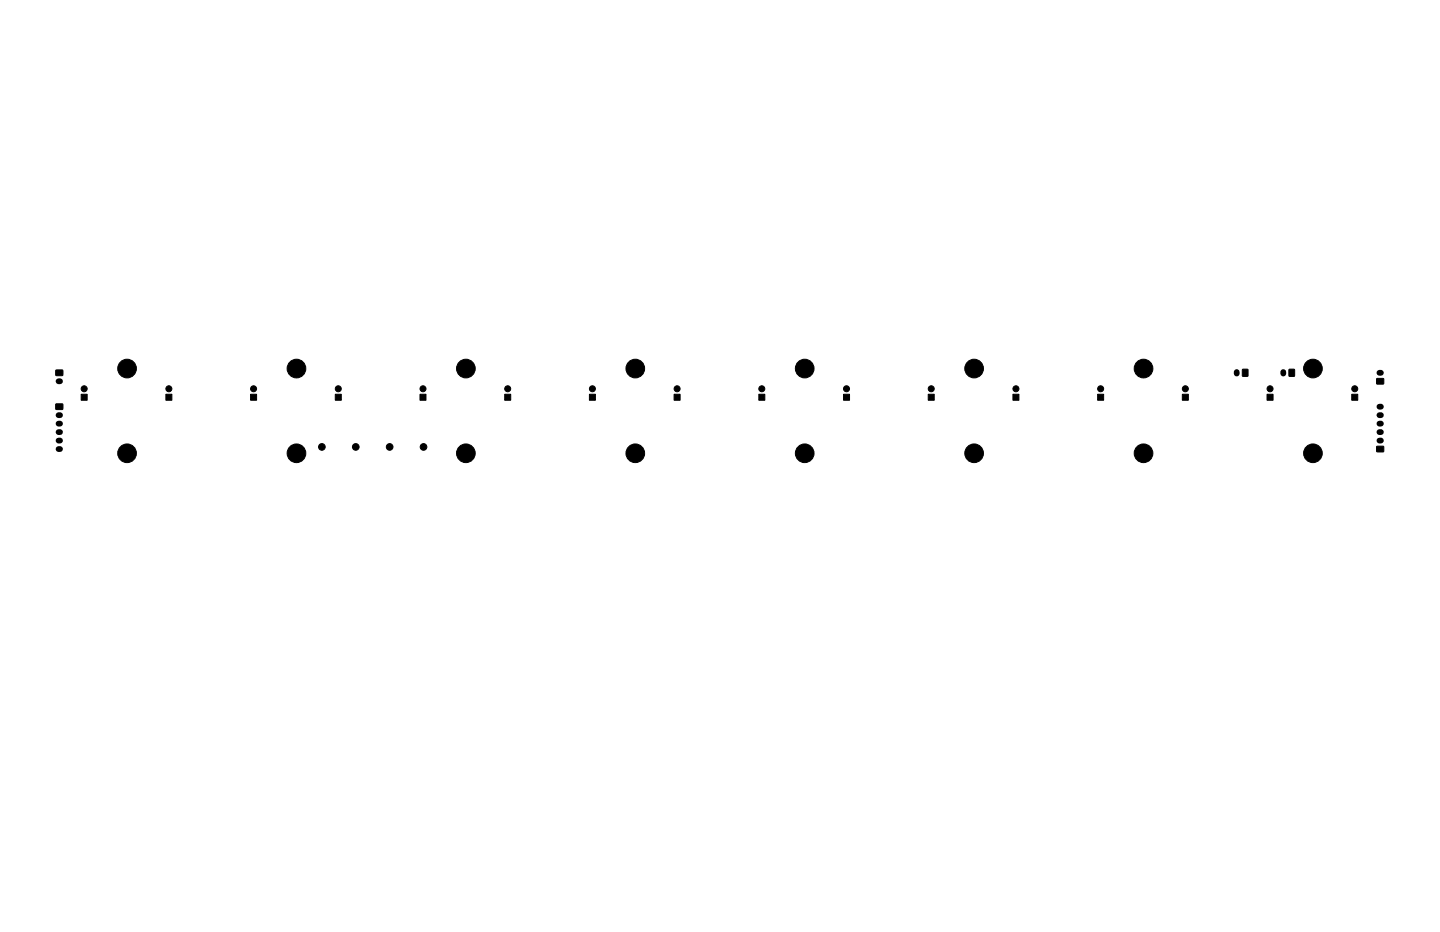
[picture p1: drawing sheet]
<svg xmlns="http://www.w3.org/2000/svg" width="432mm" height="279mm" viewBox="0 0 432 279" stroke-linecap="round" stroke-linejoin="round" font-family="sans-serif">
<g fill="#000" stroke="#000" stroke-width=".3">
<path d="M16.8 111h2v1.6h-2zM24.3 118.2h1.8v1.8h-1.8zM49.7 118.2h1.8v1.8h-1.8zM75.1 118.2h1.8v1.8h-1.8zM100.5 118.2h1.8v1.8h-1.8zM125.9 118.2h1.8v1.8h-1.8zM151.3 118.2h1.8v1.8h-1.8zM176.7 118.2h1.8v1.8h-1.8zM202.1 118.2h1.8v1.8h-1.8zM227.5 118.2h1.8v1.8h-1.8zM252.9 118.2h1.8v1.8h-1.8zM278.3 118.2h1.8v1.8h-1.8z"/>
<path d="M303.7 118.2h1.8v1.8h-1.8zM329.1 118.2h1.8v1.8h-1.8zM354.5 118.2h1.8v1.8h-1.8zM372.6 110.7h1.6v2.1h-1.6zM379.9 118.2h1.8v1.8h-1.8zM386.6 110.7h1.5v2.1h-1.5zM405.3 118.2h1.8v1.8h-1.8zM412.8 113.5h2.1v1.6h-2.1zM16.8 121.1h2v1.6h-2zM412.8 133.8h2.1v1.6h-2.1z"/>
<circle cx="25.2" cy="116.6" r=".9"/>
<circle cx="38.1" cy="110.5" r="2.8"/>
<circle cx="50.6" cy="116.6" r=".9"/>
<circle cx="76" cy="116.6" r=".9"/>
<circle cx="88.9" cy="110.5" r="2.8"/>
<circle cx="101.4" cy="116.6" r=".9"/>
<circle cx="126.8" cy="116.6" r=".9"/>
<circle cx="139.7" cy="110.5" r="2.8"/>
<circle cx="152.2" cy="116.6" r=".9"/>
<circle cx="177.6" cy="116.6" r=".9"/>
<circle cx="190.5" cy="110.5" r="2.8"/>
<circle cx="203" cy="116.6" r=".9"/>
<circle cx="228.4" cy="116.6" r=".9"/>
<circle cx="241.3" cy="110.5" r="2.8"/>
<circle cx="253.8" cy="116.6" r=".9"/>
<circle cx="279.2" cy="116.6" r=".9"/>
<circle cx="292.1" cy="110.5" r="2.8"/>
<circle cx="304.6" cy="116.6" r=".9"/>
<circle cx="330" cy="116.6" r=".9"/>
<circle cx="342.9" cy="110.5" r="2.8"/>
<circle cx="355.4" cy="116.6" r=".9"/>
<circle cx="380.8" cy="116.6" r=".9"/>
<circle cx="393.7" cy="110.5" r="2.8"/>
<circle cx="406.2" cy="116.6" r=".9"/>
<circle cx="38.1" cy="135.9" r="2.8"/>
<circle cx="88.9" cy="135.9" r="2.8"/>
<circle cx="96.5" cy="134" r="1"/>
<circle cx="106.7" cy="134" r="1"/>
<circle cx="116.8" cy="134" r="1"/>
<circle cx="127" cy="134" r="1"/>
<circle cx="139.7" cy="135.9" r="2.8"/>
<circle cx="190.5" cy="135.9" r="2.8"/>
<circle cx="241.3" cy="135.9" r="2.8"/>
<circle cx="292.1" cy="135.9" r="2.8"/>
<circle cx="342.9" cy="135.9" r="2.8"/>
<circle cx="393.7" cy="135.9" r="2.8"/>
</g>
<g fill="none" stroke="#000" stroke-width="1.7">
<path d="M17.6 114.3h.4M370.8 111.5v.5M384.8 111.5v.5M413.6 111.8h.5M17.6 124.5h.4M17.6 127h.4M17.6 129.5h.4M17.6 132.1h.4M17.6 134.6h.4M413.6 124.5h.5M413.6 127h.5M413.6 129.5h.5"/>
<path d="M413.6 132.1h.5M413.6 121.9h.5"/>
</g>
</svg>
